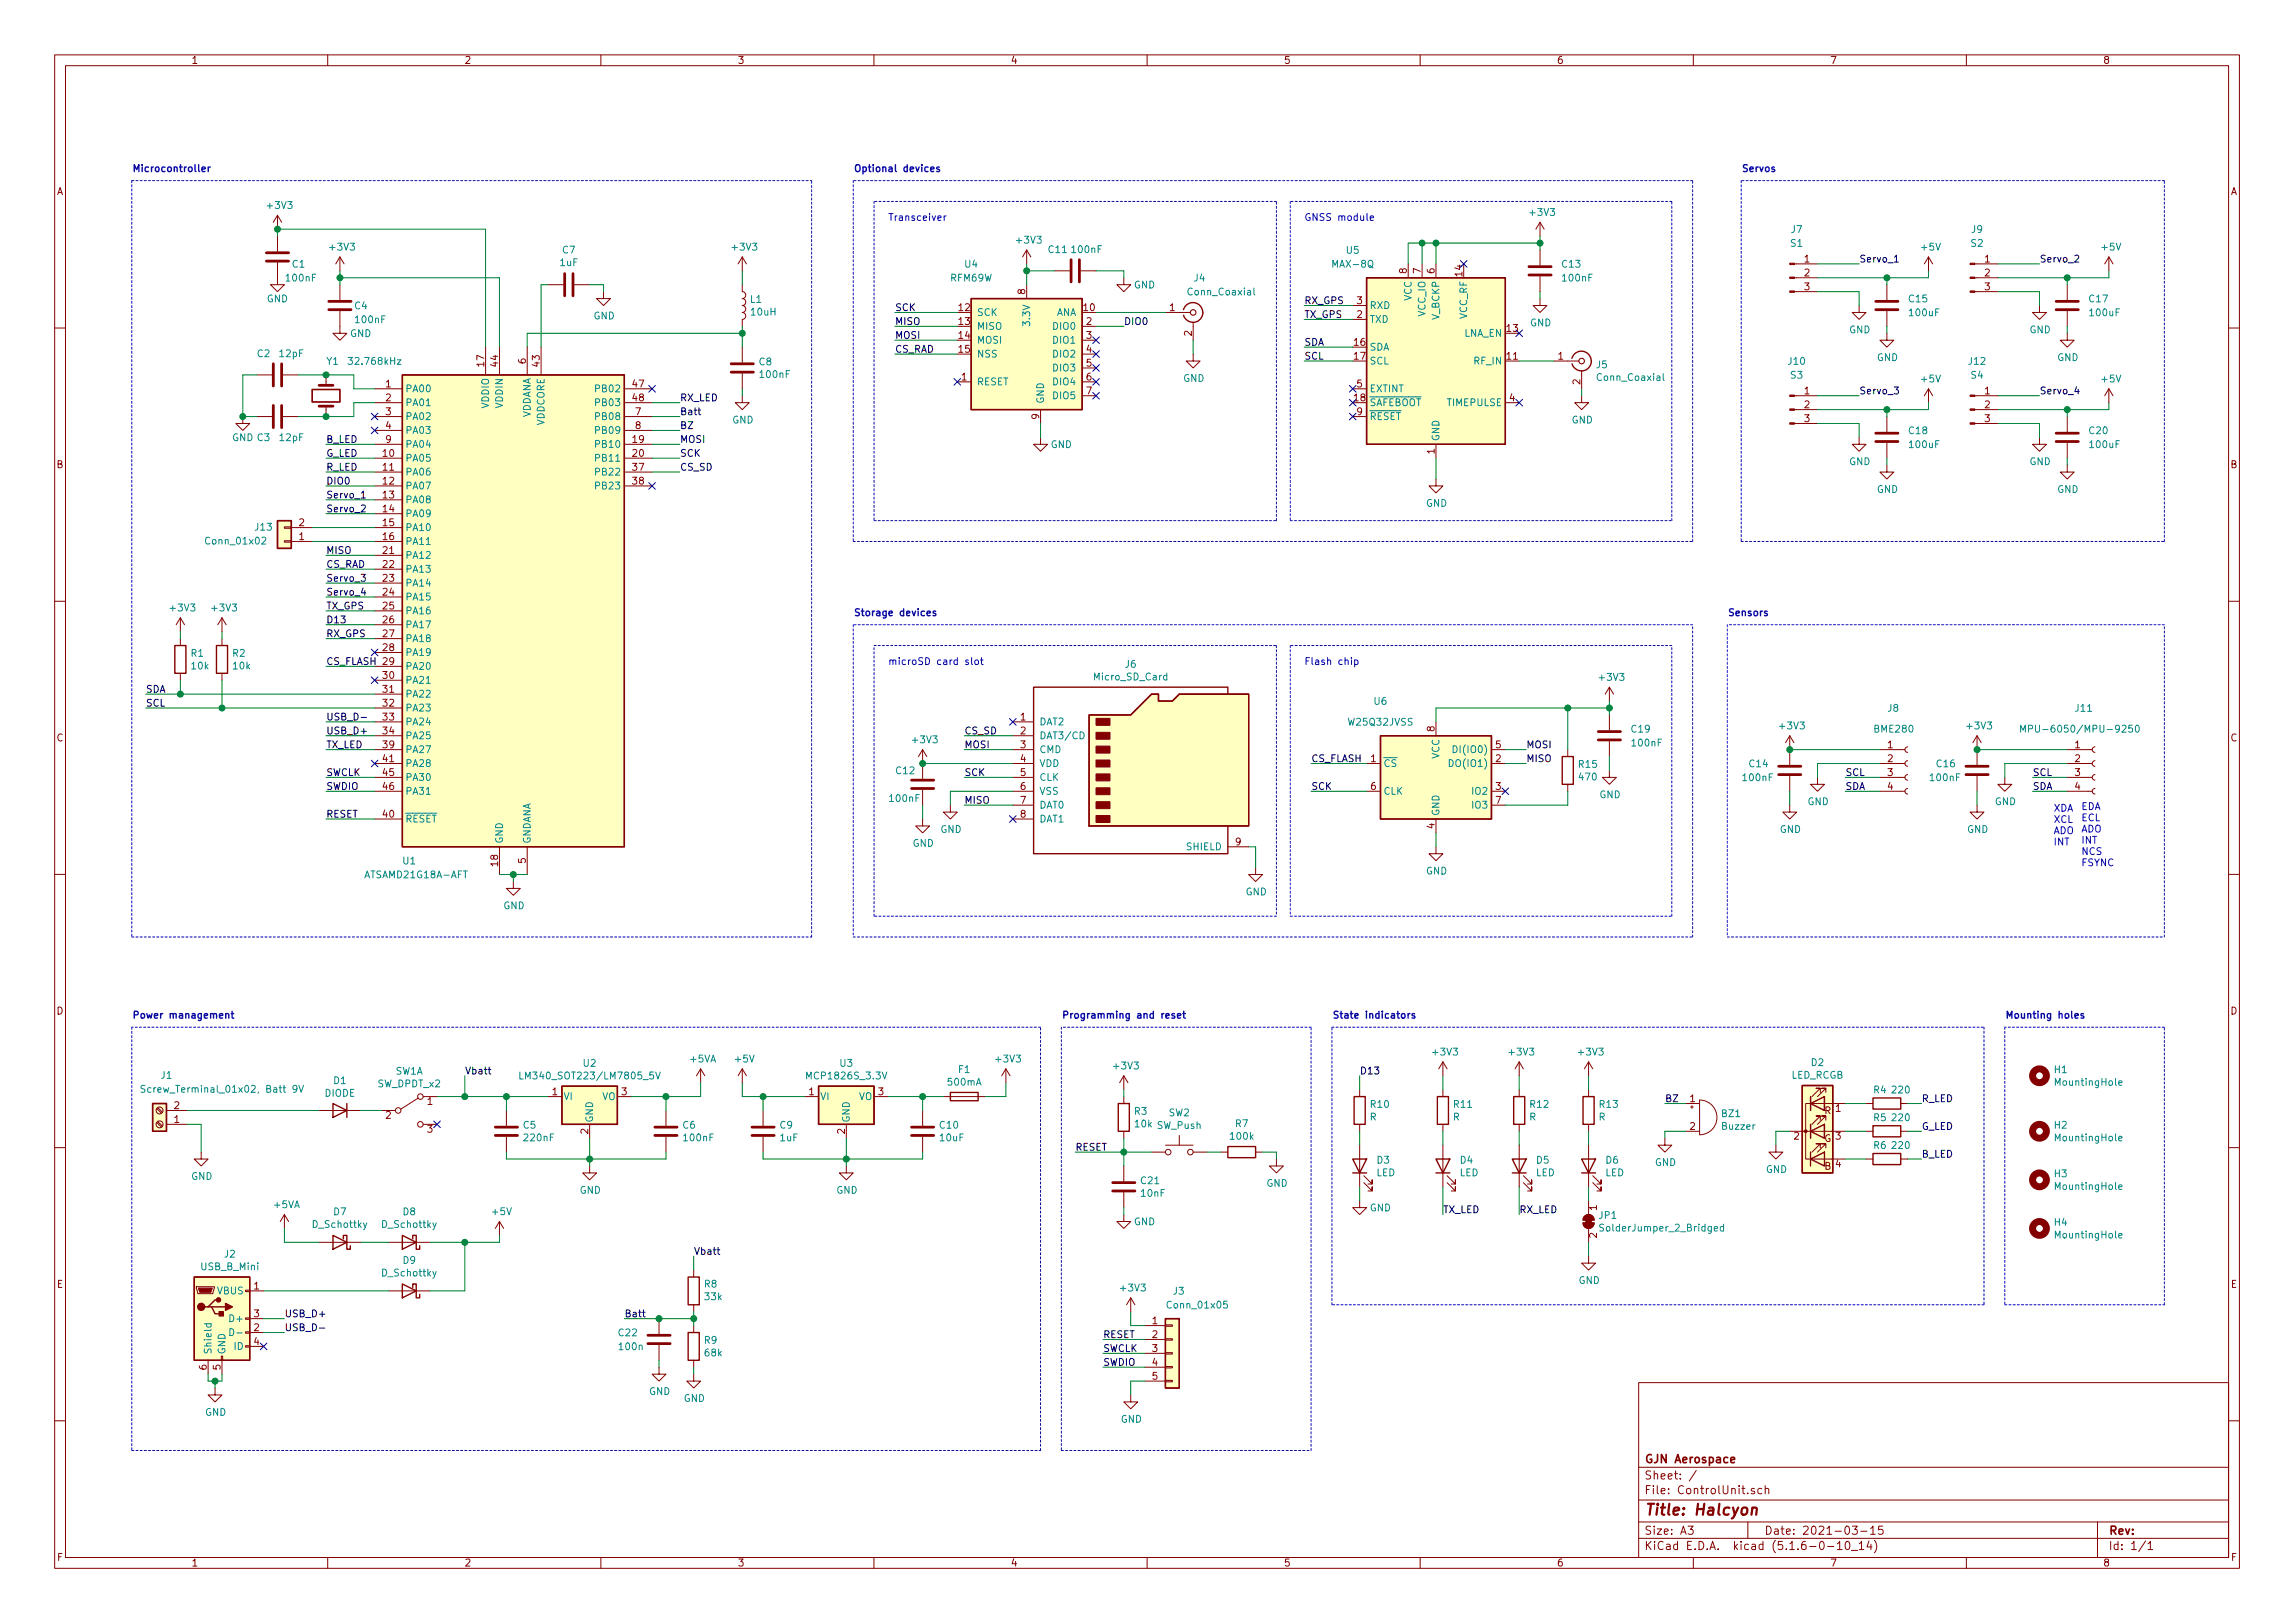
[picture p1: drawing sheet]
<svg xmlns="http://www.w3.org/2000/svg" width="420mm" height="297mm" viewBox="0 0 420 297" stroke-linecap="round" stroke-linejoin="round" font-family="sans-serif">
<defs><g id="words">
<text font-size="2.8" fill="#840000" x="301" y="277.3">Title: Halcyon</text>
<g font-size="2.1" fill="#840000">
<text x="301" y="267.8">GJN Aerospace</text>
<text x="301" y="273.5">File: ControlUnit.sch</text>
<text x="301" y="270.8">Sheet: /</text>
<text x="301" y="280.9">Size: A3</text>
<text x="323" y="280.9">Date: 2021-03-15</text>
<text x="386" y="280.9">Rev:</text>
<text x="301" y="283.7">KiCad E.D.A. kicad (5.1.6-0-10_14)</text>
<text x="386" y="283.7">Id: 1/1</text>
</g>
<g font-size="1.8" fill="#840000">
<text x="35" y="11.7">1</text>
<text x="85" y="11.7">2</text>
<text x="135" y="11.7">3</text>
<text x="185" y="11.7">4</text>
<text x="235" y="11.7">5</text>
<text x="285" y="11.7">6</text>
<text x="335" y="11.7">7</text>
<text x="385" y="11.7">8</text>
<text x="10.4" y="35.7">A</text>
<text x="408.4" y="35.7">A</text>
<text x="187.7" y="53.9" transform="rotate(-90 187.7 53.9)">8</text>
<text x="257.6" y="50" transform="rotate(-90 257.6 50)">8</text>
<text x="260.1" y="50" transform="rotate(-90 260.1 50)">7</text>
<text x="262.6" y="50" transform="rotate(-90 262.6 50)">6</text>
<text x="267.7" y="50.5" transform="rotate(-90 267.7 50.5)">14</text>
<text x="330.4" y="48">1</text>
<text x="330.4" y="50.6">2</text>
<text x="330.4" y="53.1">3</text>
<text x="363.4" y="48">1</text>
<text x="363.4" y="50.6">2</text>
<text x="363.4" y="53.1">3</text>
<text x="175.6" y="56.9">12</text>
<text x="175.6" y="59.5">13</text>
<text x="198.4" y="56.9">10</text>
<text x="198.9" y="59.5">2</text>
<text x="214.1" y="56.9">1</text>
<text x="248.4" y="58.2">2</text>
<text x="248.4" y="55.7">3</text>
<text x="175.6" y="62">14</text>
<text x="175.6" y="64.6">15</text>
<text x="198.9" y="62">3</text>
<text x="198.9" y="64.6">4</text>
<text x="218.2" y="61.5" transform="rotate(-90 218.2 61.5)">2</text>
<text x="248" y="63.3">16</text>
<text x="248" y="65.8">17</text>
<text x="275.9" y="65.8">11</text>
<text x="275.9" y="60.7">13</text>
<text x="285.3" y="65.8">1</text>
<text x="70.6" y="70.9">1</text>
<text x="88.6" y="67" transform="rotate(-90 88.6 67)">17</text>
<text x="91.2" y="67" transform="rotate(-90 91.2 67)">44</text>
<text x="96.3" y="66.6" transform="rotate(-90 96.3 66.6)">6</text>
<text x="98.8" y="67" transform="rotate(-90 98.8 67)">43</text>
<text x="115.9" y="70.9">47</text>
<text x="176" y="69.6">1</text>
<text x="198.9" y="67.1">5</text>
<text x="198.9" y="69.6">6</text>
<text x="248.4" y="70.9">5</text>
<text x="289.3" y="70.4" transform="rotate(-90 289.3 70.4)">2</text>
<text x="70.6" y="73.4">2</text>
<text x="70.6" y="76">3</text>
<text x="115.9" y="73.4">48</text>
<text x="116.4" y="76">7</text>
<text x="190.2" y="76.7" transform="rotate(-90 190.2 76.7)">9</text>
<text x="198.9" y="72.2">7</text>
<text x="248" y="73.4">18</text>
<text x="248.4" y="76">9</text>
<text x="276.4" y="73.4">4</text>
<text x="330.4" y="72.2">1</text>
<text x="330.4" y="74.7">2</text>
<text x="330.4" y="77.3">3</text>
<text x="363.4" y="72.2">1</text>
<text x="363.4" y="74.7">2</text>
<text x="363.4" y="77.3">3</text>
<text x="70.2" y="83.6">10</text>
<text x="70.6" y="78.5">4</text>
<text x="70.6" y="81.1">9</text>
<text x="115.9" y="81.1">19</text>
<text x="115.9" y="83.6">20</text>
<text x="116.4" y="78.5">8</text>
<text x="262.6" y="83.1" transform="rotate(-90 262.6 83.1)">1</text>
<text x="10.4" y="85.7">B</text>
<text x="70.2" y="86.1">11</text>
<text x="70.2" y="88.7">12</text>
<text x="115.9" y="86.1">37</text>
<text x="115.9" y="88.7">38</text>
<text x="408.4" y="85.7">B</text>
<text x="70.2" y="91.2">13</text>
<text x="70.2" y="93.8">14</text>
<text x="54.8" y="98.8">1</text>
<text x="54.8" y="96.3">2</text>
<text x="70.2" y="96.3">15</text>
<text x="70.2" y="98.8">16</text>
<text x="70.2" y="101.4">21</text>
<text x="70.2" y="103.9">22</text>
<text x="70.2" y="106.5">23</text>
<text x="70.2" y="109">24</text>
<text x="70.2" y="111.5">25</text>
<text x="70.2" y="114.1">26</text>
<text x="70.2" y="116.6">27</text>
<text x="70.2" y="119.2">28</text>
<text x="70.2" y="121.7">29</text>
<text x="70.2" y="124.2">30</text>
<text x="70.2" y="126.8">31</text>
<text x="70.2" y="129.3">32</text>
<text x="70.2" y="131.9">33</text>
<text x="186.8" y="131.9">1</text>
<text x="10.4" y="135.7">C</text>
<text x="70.2" y="134.4">34</text>
<text x="70.2" y="136.9">39</text>
<text x="186.8" y="134.4">2</text>
<text x="186.8" y="136.9">3</text>
<text x="262.6" y="133.9" transform="rotate(-90 262.6 133.9)">8</text>
<text x="273.8" y="136.9">5</text>
<text x="345.6" y="136.9">1</text>
<text x="379.9" y="136.9">1</text>
<text x="408.4" y="135.7">C</text>
<text x="70.2" y="139.5">41</text>
<text x="70.2" y="142">45</text>
<text x="186.8" y="139.5">4</text>
<text x="186.8" y="142">5</text>
<text x="251" y="139.5">1</text>
<text x="273.8" y="139.5">2</text>
<text x="345.6" y="139.5">2</text>
<text x="345.6" y="142">3</text>
<text x="379.9" y="139.5">2</text>
<text x="379.9" y="142">3</text>
<text x="70.2" y="149.6">40</text>
<text x="70.2" y="144.6">46</text>
<text x="186.8" y="144.6">6</text>
<text x="186.8" y="147.1">7</text>
<text x="186.8" y="149.6">8</text>
<text x="251" y="144.6">6</text>
<text x="273.8" y="144.6">3</text>
<text x="273.8" y="147.1">7</text>
<text x="345.6" y="144.6">4</text>
<text x="379.9" y="144.6">4</text>
<text x="226.2" y="154.7">9</text>
<text x="262.6" y="151.6" transform="rotate(-90 262.6 151.6)">4</text>
<text x="91.2" y="158.5" transform="rotate(-90 91.2 158.5)">18</text>
<text x="96.3" y="158" transform="rotate(-90 96.3 158)">5</text>
<text x="10.4" y="185.7">D</text>
<text x="408.4" y="185.7">D</text>
<text x="31.9" y="203">2</text>
<text x="78.3" y="202.2">1</text>
<text x="101.1" y="200.4">1</text>
<text x="113.8" y="200.4">3</text>
<text x="148.1" y="200.4">1</text>
<text x="160.8" y="200.4">3</text>
<text x="309.4" y="201.7">1</text>
<text x="334" y="203.9">R</text>
<text x="336.1" y="203.5">1</text>
<text x="31.9" y="205.5">1</text>
<text x="70.6" y="204.8">2</text>
<text x="78.3" y="207.3">3</text>
<text x="107.7" y="207.5" transform="rotate(-90 107.7 207.5)">2</text>
<text x="154.7" y="207.5" transform="rotate(-90 154.7 207.5)">2</text>
<text x="309.4" y="206.8">2</text>
<text x="328.4" y="208.6">2</text>
<text x="334" y="209">G</text>
<text x="336.1" y="208.6">3</text>
<text x="334" y="214.1">B</text>
<text x="336.1" y="213.7">4</text>
<text x="292.4" y="221.5" transform="rotate(-90 292.4 221.5)">1</text>
<text x="292.4" y="226.6" transform="rotate(-90 292.4 226.6)">2</text>
<text x="10.4" y="235.7">E</text>
<text x="46.5" y="236">1</text>
<text x="408.4" y="235.7">E</text>
<text x="46.5" y="243.6">2</text>
<text x="46.5" y="241.1">3</text>
<text x="211" y="242.4">1</text>
<text x="211" y="244.9">2</text>
<text x="37.8" y="250.7" transform="rotate(-90 37.8 250.7)">6</text>
<text x="40.4" y="250.7" transform="rotate(-90 40.4 250.7)">5</text>
<text x="46.5" y="246.2">4</text>
<text x="211" y="247.4">3</text>
<text x="211" y="250">4</text>
<text x="211" y="252.5">5</text>
<text x="10.5" y="285.7">F</text>
<text x="35" y="286.7">1</text>
<text x="85" y="286.7">2</text>
<text x="135" y="286.7">3</text>
<text x="185" y="286.7">4</text>
<text x="235" y="286.7">5</text>
<text x="285" y="286.7">6</text>
<text x="335" y="286.7">7</text>
<text x="385" y="286.7">8</text>
<text x="408.5" y="285.7">F</text>
</g>
<g font-size="1.8" fill="#0000c2">
<text x="24.1" y="31.5">Microcontroller</text>
<text x="156.2" y="31.5">Optional devices</text>
<text x="318.8" y="31.5">Servos</text>
<text x="162.6" y="40.4">Transceiver</text>
<text x="238.8" y="40.4">GNSS module</text>
<text x="156.2" y="112.8">Storage devices</text>
<text x="316.2" y="112.8">Sensors</text>
<text x="162.6" y="121.7">microSD card slot</text>
<text x="238.8" y="121.7">Flash chip</text>
<text x="375.9" y="148.6">XDA</text>
<text x="381" y="148.2">EDA</text>
<text x="375.9" y="150.6">XCL</text>
<text x="375.9" y="152.7">ADO</text>
<text x="375.9" y="154.7">INT</text>
<text x="381" y="150.3">ECL</text>
<text x="381" y="152.4">ADO</text>
<text x="381" y="154.4">INT</text>
<text x="381" y="156.5">NCS</text>
<text x="381" y="158.5">FSYNC</text>
<text x="24.1" y="186.4">Power management</text>
<text x="194.3" y="186.4">Programming and reset</text>
<text x="243.8" y="186.4">State indicators</text>
<text x="367" y="186.4">Mounting holes</text>
</g>
<g font-size="1.8" fill="#008484">
<text x="49.1" y="38.2">+3V3</text>
<text x="280.2" y="39.5">+3V3</text>
<text x="60.5" y="45.9">+3V3</text>
<text x="103" y="46.4">C7</text>
<text x="134.2" y="45.9">+3V3</text>
<text x="186.3" y="44.6">+3V3</text>
<text x="192" y="46.3">C11</text>
<text x="196.4" y="46.3">100nF</text>
<text x="246.5" y="46.4">U5</text>
<text x="327.9" y="45.2">S1</text>
<text x="328" y="42.6">J7</text>
<text x="351.8" y="45.9">+5V</text>
<text x="360.9" y="45.2">S2</text>
<text x="361" y="42.6">J9</text>
<text x="384.9" y="45.9">+5V</text>
<text x="52.5" y="51.5">100nF</text>
<text x="53.5" y="49">C1</text>
<text x="102.6" y="48.7">1uF</text>
<text x="174.1" y="51.5">RFM69W</text>
<text x="176.7" y="49">U4</text>
<text x="207.6" y="52.8">GND</text>
<text x="218.6" y="51.5">J4</text>
<text x="244.2" y="49">MAX-8Q</text>
<text x="286" y="49">C13</text>
<text x="286.2" y="51.5">100nF</text>
<text x="48.8" y="55.3">GND</text>
<text x="65" y="56.6">C4</text>
<text x="65.2" y="59.1">100nF</text>
<text x="108.7" y="58.5">GND</text>
<text x="137.4" y="55.4">L1</text>
<text x="137.6" y="57.7">10uH</text>
<text x="178.8" y="57.8">SCK</text>
<text x="188.6" y="59.3" transform="rotate(-90 188.6 59.3)">3.3V</text>
<text x="193.3" y="57.8">ANA</text>
<text x="217.7" y="54.1">Conn_Coaxial</text>
<text x="250.7" y="59.1">TXD</text>
<text x="250.7" y="56.6">RXD</text>
<text x="258.4" y="55.1" transform="rotate(-90 258.4 55.1)">VCC</text>
<text x="261" y="57.9" transform="rotate(-90 261 57.9)">VCC_IO</text>
<text x="263.5" y="58.5" transform="rotate(-90 263.5 58.5)">V_BCKP</text>
<text x="268.6" y="58.4" transform="rotate(-90 268.6 58.4)">VCC_RF</text>
<text x="280.1" y="59.7">GND</text>
<text x="349.5" y="55.3">C15</text>
<text x="349.7" y="57.9">100uF</text>
<text x="382.5" y="55.3">C17</text>
<text x="382.7" y="57.9">100uF</text>
<text x="47.1" y="65.4">C2</text>
<text x="51.3" y="65.4">12pF</text>
<text x="64.1" y="61.7">GND</text>
<text x="178.8" y="60.4">MISO</text>
<text x="178.8" y="62.9">MOSI</text>
<text x="178.8" y="65.4">NSS</text>
<text x="193" y="60.4">DIO0</text>
<text x="193" y="62.9">DIO1</text>
<text x="193" y="65.4">DIO2</text>
<text x="250.7" y="64.2">SDA</text>
<text x="268" y="61.6">LNA_EN</text>
<text x="338.5" y="61">GND</text>
<text x="371.6" y="61">GND</text>
<text x="59.8" y="66.8">Y1</text>
<text x="64.3" y="66.8">32.768kHz</text>
<text x="74.2" y="71.8">PA00</text>
<text x="109.4" y="71.8">PB02</text>
<text x="139" y="66.9">C8</text>
<text x="139.3" y="69.2">100nF</text>
<text x="178.8" y="70.5">RESET</text>
<text x="193" y="68">DIO3</text>
<text x="193" y="70.5">DIO4</text>
<text x="216.6" y="69.9">GND</text>
<text x="250.7" y="66.7">SCL</text>
<text x="250.7" y="71.8">EXTINT</text>
<text x="270" y="66.7">RF_IN</text>
<text x="292.3" y="67.4">J5</text>
<text x="292.6" y="69.7">Conn_Coaxial</text>
<text x="327.5" y="66.8">J10</text>
<text x="327.9" y="69.3">S3</text>
<text x="343.6" y="66.1">GND</text>
<text x="351.8" y="70">+5V</text>
<text x="360.5" y="66.8">J12</text>
<text x="360.9" y="69.3">S4</text>
<text x="376.6" y="66.1">GND</text>
<text x="384.9" y="70">+5V</text>
<text x="74.2" y="74.3">PA01</text>
<text x="74.2" y="76.9">PA02</text>
<text x="89.5" y="74.7" transform="rotate(-90 89.5 74.7)">VDDIO</text>
<text x="92.1" y="74.6" transform="rotate(-90 92.1 74.6)">VDDIN</text>
<text x="97.2" y="76.7" transform="rotate(-90 97.2 76.7)">VDDANA</text>
<text x="99.7" y="78" transform="rotate(-90 99.7 78)">VDDCORE</text>
<text x="109.4" y="74.3">PB03</text>
<text x="109.4" y="76.9">PB08</text>
<text x="134.1" y="77.5">GND</text>
<text x="191.1" y="74" transform="rotate(-90 191.1 74)">GND</text>
<text x="193" y="73.1">DIO5</text>
<text x="250.7" y="74.3">SAFEBOOT</text>
<text x="250.7" y="76.9">RESET</text>
<text x="264.9" y="74.3">TIMEPULSE</text>
<text x="287.7" y="77.5">GND</text>
<text x="42.5" y="80.7">GND C3</text>
<text x="51.3" y="80.7">12pF</text>
<text x="74.2" y="79.4">PA03</text>
<text x="74.2" y="82">PA04</text>
<text x="109.4" y="82">PB10</text>
<text x="109.4" y="79.4">PB09</text>
<text x="192.4" y="82">GND</text>
<text x="263.5" y="80.8" transform="rotate(-90 263.5 80.8)">GND</text>
<text x="349.5" y="79.5">C18</text>
<text x="349.7" y="82">100uF</text>
<text x="382.5" y="79.5">C20</text>
<text x="382.7" y="82">100uF</text>
<text x="74.2" y="84.5">PA05</text>
<text x="74.2" y="87">PA06</text>
<text x="74.2" y="89.6">PA07</text>
<text x="109.4" y="84.5">PB11</text>
<text x="109.4" y="87">PB22</text>
<text x="109.4" y="89.6">PB23</text>
<text x="338.5" y="85.1">GND</text>
<text x="371.6" y="85.1">GND</text>
<text x="74.2" y="92.1">PA08</text>
<text x="74.2" y="94.7">PA09</text>
<text x="261.1" y="92.7">GND</text>
<text x="343.6" y="90.2">GND</text>
<text x="376.6" y="90.2">GND</text>
<text x="37.9" y="99.7">Conn_01x02</text>
<text x="46.8" y="97.1">J13</text>
<text x="74.2" y="97.2">PA10</text>
<text x="74.2" y="99.7">PA11</text>
<text x="74.2" y="102.3">PA12</text>
<text x="74.2" y="104.8">PA13</text>
<text x="74.2" y="107.4">PA14</text>
<text x="31.3" y="111.9">+3V3</text>
<text x="38.9" y="111.9">+3V3</text>
<text x="74.2" y="109.9">PA15</text>
<text x="74.2" y="112.4">PA16</text>
<text x="74.2" y="115">PA17</text>
<text x="74.2" y="117.5">PA18</text>
<text x="35" y="120.2">R1</text>
<text x="35.1" y="122.5">10k</text>
<text x="42.6" y="120.2">R2</text>
<text x="42.7" y="122.5">10k</text>
<text x="74.2" y="120.1">PA19</text>
<text x="74.2" y="122.6">PA20</text>
<text x="74.2" y="125.1">PA21</text>
<text x="200.4" y="124.5">Micro_SD_Card</text>
<text x="206" y="122.2">J6</text>
<text x="292.9" y="124.6">+3V3</text>
<text x="74.2" y="127.7">PA22</text>
<text x="74.2" y="130.2">PA23</text>
<text x="251.6" y="129">U6</text>
<text x="345.6" y="130.3">J8</text>
<text x="380" y="130.3">J11</text>
<text x="74.2" y="132.8">PA24</text>
<text x="74.2" y="135.3">PA25</text>
<text x="74.2" y="137.8">PA27</text>
<text x="167.2" y="136">+3V3</text>
<text x="190.2" y="132.8">DAT2</text>
<text x="190.2" y="135.3">DAT3/CD</text>
<text x="190.2" y="137.8">CMD</text>
<text x="247" y="132.8">W25Q32JVSS</text>
<text x="266.8" y="137.8">DI(IO0)</text>
<text x="298.7" y="134.1">C19</text>
<text x="298.9" y="136.6">100nF</text>
<text x="326" y="133.5">+3V3</text>
<text x="343.3" y="134.1">BME280</text>
<text x="360.2" y="133.5">+3V3</text>
<text x="372.1" y="134.1">MPU-6050/MPU-9250</text>
<text x="74.2" y="140.4">PA28</text>
<text x="74.2" y="142.9">PA30</text>
<text x="164.1" y="141.7">C12</text>
<text x="190.2" y="140.4">VDD</text>
<text x="190.2" y="142.9">CLK</text>
<text x="253.2" y="140.4">CS</text>
<text x="263.5" y="138.9" transform="rotate(-90 263.5 138.9)">VCC</text>
<text x="265.9" y="140.4">DO(IO1)</text>
<text x="289.1" y="140.5">R15</text>
<text x="289.2" y="142.8">470</text>
<text x="319.2" y="143">100nF</text>
<text x="320.3" y="140.4">C14</text>
<text x="353.5" y="143">100nF</text>
<text x="354.6" y="140.4">C16</text>
<text x="74.2" y="145.5">PA31</text>
<text x="163" y="146.8">100nF</text>
<text x="190.2" y="145.5">VSS</text>
<text x="190.2" y="148">DAT0</text>
<text x="253.2" y="145.5">CLK</text>
<text x="263.5" y="149.4" transform="rotate(-90 263.5 149.4)">GND</text>
<text x="269.7" y="145.5">IO2</text>
<text x="269.7" y="148">IO3</text>
<text x="292.8" y="146.1">GND</text>
<text x="330.9" y="147.4">GND</text>
<text x="365.2" y="147.4">GND</text>
<text x="74.2" y="150.5">RESET</text>
<text x="92.1" y="154.5" transform="rotate(-90 92.1 154.5)">GND</text>
<text x="97.2" y="154.5" transform="rotate(-90 97.2 154.5)">GNDANA</text>
<text x="167.1" y="155">GND</text>
<text x="172.2" y="152.4">GND</text>
<text x="190.2" y="150.5">DAT1</text>
<text x="217.3" y="155.6">SHIELD</text>
<text x="325.8" y="152.4">GND</text>
<text x="360.1" y="152.4">GND</text>
<text x="67.1" y="160.7">ATSAMD21G18A-AFT</text>
<text x="73.8" y="158.2">U1</text>
<text x="261.1" y="160.1">GND</text>
<text x="92.2" y="166.4">GND</text>
<text x="228" y="163.9">GND</text>
<text x="29.5" y="197.4">J1</text>
<text x="72.4" y="196.7">SW1A</text>
<text x="96.4" y="197.5">LM340_SOT223/LM7805_5V</text>
<text x="106.8" y="195.2">U2</text>
<text x="126.4" y="194.4">+5VA</text>
<text x="134.7" y="194.4">+5V</text>
<text x="148.1" y="197.5">MCP1826S_3.3V</text>
<text x="153.8" y="195.2">U3</text>
<text x="175.5" y="196.4">F1</text>
<text x="182.4" y="194.4">+3V3</text>
<text x="204" y="195.7">+3V3</text>
<text x="262.5" y="193.2">+3V3</text>
<text x="276.4" y="193.2">+3V3</text>
<text x="289.1" y="193.2">+3V3</text>
<text x="327.9" y="197.4">LED_RCGB</text>
<text x="331.6" y="195.1">D2</text>
<text x="376.1" y="196.4">H1</text>
<text x="27.4" y="200">Screw_Terminal_01x02, Batt 9V</text>
<text x="59.4" y="200.7">DIODE</text>
<text x="61.1" y="198.4">D1</text>
<text x="69.1" y="199">SW_DPDT_x2</text>
<text x="103.1" y="201.3">VI</text>
<text x="110.2" y="201.3">VO</text>
<text x="150.1" y="201.3">VI</text>
<text x="157.2" y="201.3">VO</text>
<text x="173.6" y="198.7">500mA</text>
<text x="251" y="202.8">R10</text>
<text x="266.2" y="202.8">R11</text>
<text x="280.2" y="202.8">R12</text>
<text x="292.9" y="202.8">R13</text>
<text x="343.1" y="200.1">R4</text>
<text x="346.5" y="200.1">220</text>
<text x="376.5" y="198.7">MountingHole</text>
<text x="95.8" y="206.6">C5</text>
<text x="96.1" y="208.9">220nF</text>
<text x="108.6" y="205.5" transform="rotate(-90 108.6 205.5)">GND</text>
<text x="125" y="206.6">C6</text>
<text x="125.3" y="208.9">100nF</text>
<text x="142.8" y="206.6">C9</text>
<text x="142.8" y="208.9">1uF</text>
<text x="155.6" y="205.5" transform="rotate(-90 155.6 205.5)">GND</text>
<text x="172.1" y="206.6">C10</text>
<text x="172.2" y="208.9">10uF</text>
<text x="207.7" y="204">R3</text>
<text x="207.8" y="206.3">10k SW_Push</text>
<text x="214" y="204.3">SW2</text>
<text x="225.4" y="208.6">100k</text>
<text x="226.2" y="206.3">R7</text>
<text x="250.8" y="205.1">R</text>
<text x="266" y="205.1">R</text>
<text x="280" y="205.1">R</text>
<text x="292.7" y="205.1">R</text>
<text x="315.2" y="204.5">BZ1</text>
<text x="315.4" y="206.8">Buzzer</text>
<text x="343.1" y="205.2">R5</text>
<text x="346.5" y="205.2">220</text>
<text x="376.1" y="206.6">H2</text>
<text x="376.5" y="208.9">MountingHole</text>
<text x="35" y="215.9">GND</text>
<text x="252" y="215.3">LED</text>
<text x="252.1" y="213">D3</text>
<text x="267.2" y="215.3">LED</text>
<text x="267.4" y="213">D4</text>
<text x="281.2" y="215.3">LED</text>
<text x="281.3" y="213">D5</text>
<text x="293.9" y="215.3">LED</text>
<text x="294" y="213">D6</text>
<text x="303" y="213.4">GND</text>
<text x="323.3" y="214.7">GND</text>
<text x="343.1" y="210.3">R6</text>
<text x="346.5" y="210.3">220</text>
<text x="376.1" y="215.5">H3</text>
<text x="50.2" y="221.1">+5VA</text>
<text x="106.1" y="218.5">GND</text>
<text x="153.1" y="218.5">GND</text>
<text x="208.9" y="216.7">C21</text>
<text x="209" y="219">10nF</text>
<text x="231.9" y="217.2">GND</text>
<text x="250.8" y="221.7">GND</text>
<text x="376.5" y="217.8">MountingHole</text>
<text x="57.4" y="224.7">D_Schottky</text>
<text x="61.1" y="222.4">D7</text>
<text x="70.1" y="224.7">D_Schottky</text>
<text x="73.8" y="222.4">D8</text>
<text x="90.2" y="222.4">+5V</text>
<text x="207.6" y="224.2">GND</text>
<text x="292.8" y="223.1">JP1</text>
<text x="293.5" y="225.4">SolderJumper_2_Bridged</text>
<text x="376.1" y="224.3">H4</text>
<text x="376.5" y="226.7">MountingHole</text>
<text x="36.8" y="232.5">USB_B_Mini</text>
<text x="41.1" y="230.2">J2</text>
<text x="70.1" y="233.6">D_Schottky</text>
<text x="73.8" y="231.3">D9</text>
<text x="39.8" y="236.9">VBUS</text>
<text x="129" y="235.6">R8</text>
<text x="129.1" y="238">33k</text>
<text x="205.3" y="236.4">+3V3</text>
<text x="214" y="239.5">Conn_01x05</text>
<text x="214.8" y="236.9">J3</text>
<text x="289" y="235">GND</text>
<text x="42.4" y="242">D+</text>
<text x="113.3" y="244.6">C22</text>
<text x="129" y="245.9">R9</text>
<text x="38.7" y="247.9" transform="rotate(-90 38.7 247.9)">Shield</text>
<text x="41.3" y="247.9" transform="rotate(-90 41.3 247.9)">GND</text>
<text x="42.9" y="247.1">ID</text>
<text x="113.5" y="247.1">100n</text>
<text x="129.1" y="248.2">68k</text>
<text x="118.8" y="255.3">GND</text>
<text x="125.2" y="256.6">GND</text>
<text x="37.5" y="259.1">GND</text>
<text x="205.2" y="260.4">GND</text>
</g>
<g font-size="1.8">
<text x="340.4" y="48">Servo_1</text>
<text x="373.4" y="48">Servo_2</text>
<text x="163.8" y="59.5">MISO</text>
<text x="163.8" y="56.9">SCK</text>
<text x="205.7" y="59.5">DIO0</text>
<text x="238.8" y="55.7">RX_GPS</text>
<text x="238.8" y="58.2">TX_GPS</text>
<text x="163.8" y="64.6">CS_RAD</text>
<text x="163.8" y="62">MOSI</text>
<text x="238.8" y="65.8">SCL</text>
<text x="238.8" y="63.3">SDA</text>
<text x="124.5" y="73.4">RX_LED</text>
<text x="124.5" y="76">Batt</text>
<text x="340.4" y="72.2">Servo_3</text>
<text x="373.4" y="72.2">Servo_4</text>
<text x="59.7" y="81.1">B_LED</text>
<text x="59.7" y="83.6">G_LED</text>
<text x="124.5" y="78.5">BZ</text>
<text x="124.5" y="83.6">SCK</text>
<text x="124.5" y="81.1">MOSI</text>
<text x="59.7" y="86.1">R_LED</text>
<text x="59.7" y="88.7">DIO0</text>
<text x="124.5" y="86.1">CS_SD</text>
<text x="59.7" y="93.8">Servo_2</text>
<text x="59.7" y="91.2">Servo_1</text>
<text x="59.7" y="101.4">MISO</text>
<text x="59.7" y="106.5">Servo_3</text>
<text x="59.7" y="103.9">CS_RAD</text>
<text x="59.7" y="109">Servo_4</text>
<text x="59.7" y="111.5">TX_GPS</text>
<text x="59.7" y="114.1">D13</text>
<text x="59.7" y="116.6">RX_GPS</text>
<text x="59.7" y="121.7">CS_FLASH</text>
<text x="26.7" y="126.8">SDA</text>
<text x="26.7" y="129.3">SCL</text>
<text x="59.7" y="131.9">USB_D-</text>
<text x="59.7" y="134.4">USB_D+</text>
<text x="59.7" y="136.9">TX_LED</text>
<text x="176.5" y="134.4">CS_SD</text>
<text x="176.5" y="136.9">MOSI</text>
<text x="279.4" y="136.9">MOSI</text>
<text x="59.7" y="142">SWCLK</text>
<text x="176.5" y="142">SCK</text>
<text x="240" y="139.5">CS_FLASH</text>
<text x="279.4" y="139.5">MISO</text>
<text x="337.8" y="142">SCL</text>
<text x="372.1" y="142">SCL</text>
<text x="59.7" y="149.6">RESET</text>
<text x="59.7" y="144.6">SWDIO</text>
<text x="176.5" y="147.1">MISO</text>
<text x="240" y="144.6">SCK</text>
<text x="337.8" y="144.6">SDA</text>
<text x="372.1" y="144.6">SDA</text>
<text x="85.1" y="196.6">Vbatt</text>
<text x="248.9" y="196.6">D13</text>
<text x="304.8" y="201.7">BZ</text>
<text x="351.8" y="201.7">R_LED</text>
<text x="351.8" y="206.8">G_LED</text>
<text x="196.8" y="210.6">RESET</text>
<text x="351.8" y="211.9">B_LED</text>
<text x="264.2" y="222">TX_LED</text>
<text x="278.1" y="222">RX_LED</text>
<text x="127" y="229.7">Vbatt</text>
<text x="52.1" y="243.6">USB_D-</text>
<text x="52.1" y="241.1">USB_D+</text>
<text x="114.3" y="241.1">Batt</text>
<text x="201.9" y="244.9">RESET</text>
<text x="201.9" y="250">SWDIO</text>
<text x="201.9" y="247.4">SWCLK</text>
</g>
</g></defs>
<g fill="none" stroke="#840000" stroke-width=".18">
<path d="M10 10h400v277h-400zM12 12h396v273.1h-396zM60 10v2M110 10v2M160 10v2M210 10v2M260 10v2M310 10v2M360 10v2M50.8 39.4v2.5M50.8 39.4l-.8 1.3M50.8 39.4l.8 1.3"/>
<path d="M50.8 48v4.1h1.3l-1.3 1.3-1.3-1.3h1.3M50.8 43.2v2.8M62.2 56.9v4.1h1.3l-1.3 1.3-1.2-1.3h1.2M62.2 47v2.6M62.2 52.1v2.8M62.2 47l-.7 1.3M62.2 47l.8 1.3M100.3 52.1h2.8M105.2 52.1h2.7M110.5 53.4v1.2h1.3l-1.3 1.3-1.3-1.3h1.3M135.9 52.1v1.3a.63 .63 0 0 1 .6 .6 .63 .63 0 0 1-.6 .6 .63 .63 0 0 1 .6 .7 .63 .63 0 0 1-.6 .6 .63 .63 0 0 1 .6 .7 .63 .63 0 0 1-.6 .6 .63 .63 0 0 1 .6 .6 .63 .63 0 0 1-.6 .7v1.2M135.9 47v2.6"/>
<path d="M135.9 47l-.8 1.3M135.9 47l.8 1.3M188 45.8l-.8 1.2M188 45.8v2.5M188 52.1v2.5M188 45.8l.7 1.2M193 49.6h2.8M197.9 49.6h2.8M198.1 59.7h2.6M205.7 50.8v1.3h1.3l-1.3 1.3-1.2-1.3h1.2M213.4 57.2h4.5M218.4 59v3.3"/>
<path d="M247.6 58.5h2.6M247.6 55.9h2.6M257.8 48.3v2.5M260.3 48.3v2.5M262.9 48.3v2.5M281.9 54.6v1.3h1.3l-1.3 1.3-1.2-1.3h1.2M281.9 40.7l-.7 1.2M281.9 40.7v2.5M281.9 45.8v2.8M281.9 50.6v2.8M281.9 40.7l.8 1.2M328.5 53.4h4.2"/>
<path d="M328.5 50.8h4.2M328.5 48.3h4.2M340.4 55.9v1.3h1.2l-1.2 1.3-1.3-1.3h1.3M345.4 52.1v2.8M345.4 56.9v2.8M353.1 47v2.6M353.1 47l-.8 1.3M353.1 47l.7 1.3M361.5 53.4h4.3M361.5 50.8h4.3M361.5 48.3h4.3M373.4 55.9v1.3h1.2l-1.2 1.3-1.3-1.3h1.3"/>
<path d="M378.5 52.1v2.8M378.5 56.9v2.8M386.1 47v2.6M386.1 47l-.8 1.3M386.1 47l.7 1.3M10 60h2M44.4 76.2v1.3h1.3l-1.3 1.3-1.2-1.3h1.2M47 76.2h2.8M47 68.6h2.8M51.8 76.2h2.8M51.8 68.6h2.8M59.7 68.6v1.9"/>
<path d="M59.7 74.3v1.9M68.6 71.2h5.1M68.6 73.7h5.1M68.6 76.2h5.1M68.6 78.8h5.1M88.9 63.5v5.1M91.4 63.5v5.1M96.5 63.5v5.1M99.1 63.5v5.1M114.3 71.2h5.1M114.3 73.7h5.1M114.3 76.2h5.1"/>
<path d="M114.3 78.8h5.1M135.9 72.4v1.3h1.3l-1.3 1.3-1.3-1.3h1.3M135.9 63.5v2.8M135.9 68.4v2.8M175.3 69.9h2.5M190.5 75v2.5M198.1 72.4h2.6M198.1 69.9h2.6M198.1 62.3h2.6M198.1 64.8h2.6M198.1 67.3h2.6M218.4 64.8v1.3h1.3l-1.3 1.2-1.2-1.2h1.2"/>
<path d="M247.6 71.2h2.6M247.6 76.2h2.6M275.6 73.7h2.5M284.5 66.1h4.6M289.6 72.4v1.3h1.2l-1.2 1.3-1.3-1.3h1.3M289.6 67.9v3.3M328.5 77.5h4.2M328.5 75h4.2M328.5 72.4h4.2M345.4 61v1.3h1.3l-1.3 1.2-1.2-1.2h1.2M345.4 76.2v2.8M353.1 71.2l-.8 1.2"/>
<path d="M353.1 71.2v2.5M353.1 71.2l.7 1.2M361.5 77.5h4.3M361.5 75h4.3M361.5 72.4h4.3M378.5 61v1.3h1.2l-1.2 1.2-1.3-1.2h1.3M378.5 76.2v2.8M386.1 71.2l-.8 1.2M386.1 71.2v2.5M386.1 71.2l.7 1.2M408 60h2M52.1 96.4h1.2v.3h-1.2z"/>
<path d="M52.1 99h1.2v.2h-1.2zM53.3 99.1h3.8M53.3 96.6h3.8M68.6 99.1h5.1M68.6 96.6h5.1M68.6 83.9h5.1M68.6 86.4h5.1M68.6 88.9h5.1M68.6 91.5h5.1M68.6 94h5.1M68.6 81.3h5.1M114.3 83.9h5.1"/>
<path d="M114.3 86.4h5.1M114.3 88.9h5.1M114.3 81.3h5.1M190.5 80v1.3h1.3l-1.3 1.3-1.3-1.3h1.3M262.9 87.7v1.2h1.3l-1.3 1.3-1.3-1.3h1.3M262.9 81.3v2.6M340.4 80v1.3h1.2l-1.2 1.3-1.3-1.3h1.3M345.4 85.1v1.3h1.3l-1.3 1.3-1.2-1.3h1.2M345.4 81.1v2.8M373.4 80v1.3h1.2l-1.2 1.3-1.3-1.3h1.3M378.5 85.1v1.3h1.2l-1.2 1.3-1.3-1.3h1.3M378.5 81.1v2.8"/>
<path d="M10 110h2M33 113.1l-.7 1.2M33 113.1v2.5M33 116.9v1.2M33 113.1l.8 1.2M40.6 113.1v2.5M40.6 116.9v1.2M40.6 113.1l-.7 1.2M40.6 113.1l.8 1.2M68.6 101.6h5.1M68.6 104.2h5.1M68.6 106.7h5.1"/>
<path d="M68.6 109.3h5.1M68.6 111.8h5.1M68.6 114.3h5.1M68.6 116.9h5.1M68.6 119.4h5.1M408 110h2M33 123.2v1.3M40.6 123.2v1.3M68.6 139.7h5.1M68.6 137.2h5.1M68.6 132.1h5.1M68.6 134.7h5.1"/>
<path d="M68.6 122h5.1M68.6 124.5h5.1M68.6 127h5.1M68.6 129.6h5.1M168.9 137.2l-.8 1.3M168.9 137.2v5.3M168.9 137.2l.8 1.3M185.4 139.7h3.8M185.4 137.2h3.8M185.4 132.1h3.8M185.4 134.7h3.8M250.2 139.7h2.5"/>
<path d="M262.9 132.1v2.6M273 139.7h2.6M273 137.2h2.6M287 137.2v1.3M294.6 125.8l-.7 1.2M294.6 125.8v2.5M294.6 130.8v2.8M294.6 135.7v2.8M294.6 125.8l.8 1.2M327.7 134.7l-.8 1.2M327.7 134.7v5.3M327.7 134.7l.7 1.2"/>
<path d="M344.2 139.7h4.5M344.2 137.2h4.5M349.2 139.2l-.3 .1-.2 .4 .1 .3 .4 .2M349.2 136.7l-.3 .1-.2 .3 .1 .4 .4 .2M361.9 134.7l-.7 1.2M361.9 134.7v5.3M361.9 134.7l.8 1.2M378.5 139.7h4.5M378.5 137.2h4.5M383.5 139.2l-.3 .1-.2 .4 .1 .3 .4 .2M383.5 136.7l-.3 .1-.2 .3 .1 .4 .4 .2M68.6 144.8h5.1"/>
<path d="M68.6 142.3h5.1M68.6 149.9h5.1M91.4 155v5.1M96.5 155v5.1M168.9 149.9v1.3h1.3l-1.3 1.2-1.3-1.2h1.3M168.9 144.6v2.8M174 147.4v1.2h1.3l-1.3 1.3-1.3-1.3h1.3M185.4 144.8h3.8M185.4 142.3h3.8M185.4 147.4h3.8M185.4 149.9h3.8M224.8 155h3.8"/>
<path d="M229.9 158.8v1.3h1.2l-1.2 1.2-1.3-1.2h1.3M250.2 144.8h2.5M262.9 155v1.2h1.3l-1.3 1.3-1.3-1.3h1.3M262.9 149.9v2.5M273 144.8h2.6M273 147.4h2.6M287 143.5v1.3M294.6 141v1.3h1.3l-1.3 1.2-1.2-1.2h1.2M327.7 147.4v1.2h1.2l-1.2 1.3-1.3-1.3h1.3M327.7 142v2.8M332.7 142.3v1.2h1.3l-1.3 1.3-1.2-1.3h1.2M344.2 144.8h4.5"/>
<path d="M344.2 142.3h4.5M349.2 144.3l-.3 .1-.2 .3 .1 .4 .4 .2M349.2 141.8l-.3 .1-.2 .3 .1 .4 .4 .2M361.9 147.4v1.2h1.3l-1.3 1.3-1.2-1.3h1.2M361.9 142v2.8M367 142.3v1.2h1.3l-1.3 1.3-1.2-1.3h1.2M378.5 144.8h4.5M378.5 142.3h4.5M383.5 144.3l-.3 .1-.2 .3 .1 .4 .4 .2M383.5 141.8l-.3 .1-.2 .3 .1 .4 .4 .2M10 160h2M94 161.3v1.3h1.2l-1.2 1.3-1.3-1.3h1.3"/>
<path d="M408 160h2M128.3 195.6l-.8 1.3M128.3 195.6v2.6M128.3 195.6l.7 1.3M135.9 195.6l-.8 1.3M135.9 195.6v2.6M135.9 195.6l.8 1.3M184.1 195.6l-.7 1.3M184.1 195.6v2.6M184.1 195.6l.8 1.3M205.7 196.9v2.5M205.7 196.9l-.7 1.3"/>
<path d="M205.7 196.9l.8 1.3M248.9 199.4v1.3M264.2 194.3l-.8 1.3M264.2 194.3v2.6M264.2 199.4v1.3M264.2 194.3l.7 1.3M278.1 194.3l-.7 1.3M278.1 194.3v2.6M278.1 199.4v1.3M278.1 194.3l.8 1.3M290.8 194.3v2.6M290.8 199.4v1.3"/>
<path d="M290.8 194.3l-.7 1.3M290.8 194.3l.8 1.3M333.2 199.9v-.7h-.7h.7l-1.5 1.5M334.3 199.9v-.7h-.8h.8l-1.6 1.5M10 210h2M28.7 202.9l.9 .8M28.7 205.4l.9 .9M28.9 202.7l.8 .9M28.9 205.3l.8 .8M30.5 203.2h3.8M30.5 205.8h3.8M36.8 210.9v1.2h1.3l-1.3 1.3-1.2-1.3h1.2"/>
<path d="M58.4 203.2h7.6M69.8 203.2h2.6M76.6 201l-3.2 2M77.5 200.7h2.5M77.5 205.8h2.5M92.7 203.2v2.8M92.7 208.1v2.8M100.3 200.7h2.6M107.9 213.4v1.3h1.3l-1.3 1.2-1.2-1.2h1.2M107.9 205.8v2.5M113 200.7h2.6M121.9 203.2v2.8"/>
<path d="M121.9 208.1v2.8M139.7 203.2v2.8M139.7 208.1v2.8M147.3 200.7h2.6M154.9 213.4v1.3h1.3l-1.3 1.2-1.2-1.2h1.2M154.9 205.8v2.5M160 200.7h2.6M168.9 203.2v2.8M168.9 208.1v2.8M172.7 200.7h7.6M205.7 200.7v1.3M205.7 207v1.3"/>
<path d="M205.7 213.4v2.8M205.7 218.2v2.8M210.8 210.9h2.6M213.4 209.6h5M215.9 207.8v1.8M218.4 210.9h2.6M223.5 210.9h1.3M229.9 210.9h1.2M233.7 212.1v1.3h1.2l-1.2 1.3-1.3-1.3h1.3M248.9 219.7v1.3h1.3l-1.3 1.3-1.3-1.3h1.3M248.9 205.8v1.2M248.9 209.6v7.6"/>
<path d="M249.7 216.4l1.5 1.6v-.8v.8h-.8M249.7 215.2l1.5 1.5v-.8v.8h-.8M264.2 205.8v1.2M264.2 209.6v7.6M264.9 216.4l1.5 1.6v-.8v.8h-.7M264.9 215.2l1.5 1.5v-.8v.8h-.7M278.1 205.8v1.2M278.1 209.6v7.6M278.9 216.4l1.5 1.6v-.8v.8h-.7M278.9 215.2l1.5 1.5v-.8v.8h-.7M290.8 205.8v1.2M290.8 209.6v7.6"/>
<path d="M290.8 219.7v2.6M291.6 216.4l1.5 1.6v-.8v.8h-.7M291.6 215.2l1.5 1.5v-.8v.8h-.7M304.8 208.3v1.3h1.3l-1.3 1.3-1.3-1.3h1.3M308.6 207h2.5M308.6 202h2.5M309.5 202.6h.5M309.8 202.3v.6M311.1 201.3a3.2 3.2 0 0 1 3.2 3.2 3.2 3.2 0 0 1-3.2 3.2zM325.1 209.6v1.3h1.3l-1.3 1.2-1.3-1.2h1.3M327.7 207h10.1M331.5 205.8v2.5"/>
<path d="M331.5 200.7v2.5M331.5 212.1h6.3M333.2 210.1v-.8h-.7h.7l-1.5 1.6M333.2 205v-.7h-.7h.7l-1.5 1.5M334 205.8v2.5zM334 205.8h.1M334 200.7v2.5zM334 200.7h.1M334.3 210.1v-.8h-.8h.8l-1.6 1.6M334.3 205v-.7h-.8h.8l-1.6 1.5M337.8 202h-7.2v10.1h1.1M341.6 212.1h1.3"/>
<path d="M341.6 207h1.3M341.6 202h1.3M348 212.1h1.2M348 207h1.2M348 202h1.2M408 210h2M35.9 235.5h3.3v.2l-.2 1.1h-2.8zM45 236.1h.7v.3h-.7zM45.7 236.3h2.6M52.1 222.3l-.8 1.3M52.1 222.3v2.5M52.1 222.3l.7 1.3"/>
<path d="M58.4 227.4h7.6M71.1 236.3h7.6M71.1 227.4h7.6M91.4 223.6l-.7 1.2M91.4 223.6v2.5M91.4 223.6l.8 1.2M127 232.4v1.3M127 238.8v1.3M205.7 222.3v1.3h1.3l-1.3 1.2-1.2-1.2h1.2M207 237.5l-.8 1.3M207 237.5v2.6M207 237.5l.8 1.3"/>
<path d="M289.8 223.8h2a1.02 1.02 0 0 1-1 1 1.02 1.02 0 0 1-1-1zM290 222.6a1.02 1.02 0 0 1 1.2-.3 1.02 1.02 0 0 1 .6 1h-2zM290.8 229.9v1.3h1.3l-1.3 1.2-1.2-1.2h1.2M290.8 224.8v2.6M38.1 249v2.5M39.4 254v1.3h1.2l-1.2 1.3-1.3-1.3h1.3M40.5 248.2h.3v.8h-.3zM40.6 249v2.5M45 246.3h.7v.2h-.7zM45 243.7h.7v.3h-.7zM45 241.2h.7v.3h-.7zM45.7 243.9h2.6"/>
<path d="M45.7 241.3h2.6M45.7 246.4h2.6M120.6 250.2v1.3h1.3l-1.3 1.3-1.2-1.3h1.2M120.6 241.3v2.8M120.6 246.2v2.8M127 251.5v1.3h1.3l-1.3 1.2-1.3-1.2h1.3M127 242.6v1.3M127 249v1.2M207 255.3v1.3h1.3l-1.3 1.2-1.3-1.2h1.3M209.5 242.6h3.9M209.5 245.1h3.9M209.5 247.7h3.9"/>
<path d="M209.5 250.2h3.9M209.5 252.8h3.9M213.4 252.6h1.2v.3h-1.2zM213.4 250.1h1.2v.3h-1.2zM213.4 245h1.2v.3h-1.2zM213.4 242.5h1.2v.2h-1.2zM213.4 247.6h1.2v.2h-1.2zM300 253h108v32.1h-108zM10 260h2M300 278.5h108M300 274.5h108M300 268.5h108"/>
<path d="M309 279.3h1l-.5 .6 .4 .1v.7l-.2 .1-.7-.1M310.5 269.1l-1.2 2M320 278.5v3M321.2 272.5a.37 .37 0 0 0-.6 .1l.1 .2 .5 .2 .1 .1-.3 .3-.4-.1M322.5 272.5l-.4-.1-.3 .3 .1 .6 .2 .1 .4-.1M323.2 272.5a.37 .37 0 0 1 .6 .1v.8M323.2 271.9v1.5M339.1 279.3h.9l-.5 .6 .5 .1v.7l-.2 .1-.7-.1M342.5 279.7l.4-.4v1.5M344.7 279.3h-.7l-.1 .7 .2-.1h.5l.2 .3-.1 .5-.3 .1-.5-.1M384 278.5v6.6M408 260h2"/>
<path d="M60 285.1v1.9M110 285.1v1.9M160 285.1v1.9M210 285.1v1.9M260 285.1v1.9M300 281.5h108M310 285.1v1.9M334.6 283h1.1M336.4 282.5l.4-.4v1.5M336.4 283.6h.8M337.9 282.3l.4-.2a.94 .94 0 0 1 0 1.5 .79 .79 0 0 1-.4-1.3zM338.9 283.8h1.2"/>
<path d="M340.4 282.5l.4-.4v1.5M340.4 283.6h.8M340.7 280.2h1.1M342.2 282l-.4 1.1h.9M342.5 280.8h.8M342.5 282.6v1M343.2 281.9a1.71 1.71 0 0 1 0 2.3M360 285.1v1.9M392.8 282l-1.3 2M393.2 282.5l.5-.4v1.5M393.2 283.6h.9"/>
<circle cx="29.2" cy="205.8" r=".63"/>
<circle cx="29.2" cy="203.2" r=".63"/>
<circle cx="72.9" cy="203.2" r=".51"/>
<circle cx="77" cy="205.8" r=".51"/>
<circle cx="77" cy="200.7" r=".51"/>
<circle cx="213.9" cy="210.9" r=".51"/>
<circle cx="217.9" cy="210.9" r=".51"/>
</g>
<path d="M320.8 276.1a.5 .5 0 0 1 .8 .1l-.1 1M320.8 275.9l-.2 1.3" fill="none" stroke="#840000" stroke-width=".41"/>
<path d="M57.1 71.3h5.1v2.3h-5.1zM316.9 267.2l.7-.1-.1-.3-.4-.1-.2 .2v.7h.6" fill="none" stroke="#840000" stroke-width=".3"/>
<g fill="#840000" stroke="#840000" stroke-width=".18">
<path d="M327.7 53.2h.8v.3h-.8z"/>
<path d="M327.7 50.7h.8v.3h-.8z"/>
<path d="M327.7 48.2h.8v.2h-.8z"/>
<path d="M200.7 149.3h2.5v1.2h-2.5z"/>
<path d="M200.7 146.7h2.5v1.3h-2.5z"/>
<path d="M200.7 144.2h2.5v1.3h-2.5z"/>
<path d="M200.7 141.6h2.5v1.3h-2.5z"/>
<path d="M200.7 139.1h2.5v1.3h-2.5z"/>
<path d="M200.7 136.6h2.5v1.2h-2.5z"/>
<path d="M200.7 134h2.5v1.3h-2.5z"/>
<path d="M200.7 131.5h2.5v1.3h-2.5z"/>
<path d="M360.7 77.4h.8v.2h-.8z"/>
<path d="M360.7 74.8h.8v.3h-.8z"/>
<path d="M360.7 72.3h.8v.3h-.8z"/>
<path d="M290 222.6a1.02 1.02 0 0 1 1.2-.3 1.02 1.02 0 0 1 .6 1h-2z"/>
<path d="M289.8 223.8h2a1.02 1.02 0 0 1-1 1 1.02 1.02 0 0 1-1-1z"/>
<path d="M290.3 223h1v1.1h-1z"/>
<path d="M36.3 235.7h2.6l-.3 .8h-2z"/>
<path d="M327.7 77.4h.8v.2h-.8z"/>
<path d="M327.7 74.8h.8v.3h-.8z"/>
<path d="M327.7 72.3h.8v.3h-.8z"/>
<path d="M360.7 53.2h.8v.3h-.8z"/>
<path d="M360.7 50.7h.8v.3h-.8z"/>
<path d="M360.7 48.2h.8v.2h-.8z"/>
<circle cx="330.6" cy="207" r=".25"/>
</g>
<g fill="none" stroke="#840000" stroke-width=".25">
<path d="M177.8 54.6h20.3v20.4h-20.3zM216.7 56.7a1.8 1.8 0 0 1 1.9-1.3 1.8 1.8 0 0 1 1.6 1.8M220.2 57.2a1.8 1.8 0 0 1-1.5 1.8 1.8 1.8 0 0 1-2-1.3M250.2 50.8h25.4v30.5h-25.4zM73.7 68.6h40.6v86.4h-40.6zM287.8 65.6a1.8 1.8 0 0 1 2.7-1.1 1.8 1.8 0 0 1 .1 3 1.8 1.8 0 0 1-2.8-.9M50.8 95.3h2.5v5.1h-2.5zM32 118.1h2v5.1h-2zM39.6 118.1h2.1v5.1h-2.1zM199.4 130.8h7.6l3.8-3.8h1.3v1.3h2.5l1.3-1.3h12.7v24.2h-29.2zM224.8 127v-1.2h-35.6v30.4h35.6v-5M252.7 134.7h20.3v15.2h-20.3z"/>
<path d="M286 138.5h2v5h-2zM102.9 198.8h10.1v7h-10.1zM149.9 198.8h10.1v7h-10.1zM174 199.9h5.1v1.6h-5.1zM329.9 198.7h5.6v16h-5.6zM27.9 202h2.6v5h-2.6zM61 202l2.5 1.2-2.5 1.3zM63.5 202v2.5M204.7 202h2.1v5h-2.1zM224.8 209.8h5.1v2.1h-5.1zM247.6 212.1h2.6l-1.3 2.6zM247.6 214.7h2.6"/>
<path d="M247.9 200.7h2v5.1h-2zM262.9 212.1h2.5l-1.2 2.6zM262.9 214.7h2.5M263.1 200.7h2.1v5.1h-2.1zM276.9 212.1h2.5l-1.3 2.6zM276.9 214.7h2.5M277.1 200.7h2v5.1h-2zM289.6 212.1h2.5l-1.3 2.6zM289.6 214.7h2.5M289.8 200.7h2v5.1h-2zM331.5 212.1l2.5-1.2v2.5zM331.5 207l2.5-1.2v2.5z"/>
<path d="M331.5 202l2.5-1.3v2.5zM331.5 200.7v2.5M331.5 205.8v2.5M331.5 210.9v2.5M342.9 211.1h5.1v2h-5.1zM342.9 206h5.1v2.1h-5.1zM342.9 201h5.1v2h-5.1zM35.6 233.7h10.1v15.3h-10.1zM38.1 239.2h.6l.7 1.2h1.2M38.7 239.2h2.6M40 237.9h-.6l-1.3 1.3h-.6M61 226.1l2.5 1.3-2.5 1.2z"/>
<path d="M62.9 226.7v-.6h.6v2.5h.6v-.6M73.7 235l2.5 1.3-2.5 1.2zM73.7 226.1l2.5 1.3-2.5 1.2zM75.6 235.6v-.6h.6v2.5h.6v-.6M75.6 226.7v-.6h.6v2.5h.6v-.6M126 233.7h2v5.1h-2zM126 243.9h2v5.1h-2zM213.4 241.3h2.5v12.7h-2.5z"/>
</g>
<g fill="none" stroke="#008484" stroke-width=".18">
<path d="M229.6 52.7v1.1l.1 .2M63.7 65.4h.8l-.4 .5 .4 .1v.6l-.2 .1-.6-.1M72.7 65.8h.7l-.7 .9h.7M78.1 74.3h.7M304.5 68.4v1.1l.2 .1M48 98.4l.4-.1 .3 .4-.1 .2-.7 .7h.8M78.1 99.7h.7M78.1 125.1h.7M197.7 133.9a.64 .64 0 0 1 .8 .7 .64 .64 0 0 1-.8 .6zM213.6 123.7l-.3-.1-.3 .2 .1 .6h.5M213.6 123.2v1.2M265.3 139a.64 .64 0 0 1 .7 .7 .64 .64 0 0 1-.7 .6z"/>
<path d="M266 136.5a.64 .64 0 0 1 .8 .6 .64 .64 0 0 1-.8 .7zM369.9 134v-1.3l.5 .9 .4-.9v1.3M371.4 133.4l.7-.1v-.4l-.2-.2h-.5v1.3M390.4 132.7h-.6l-.1 .6 .2-.1 .4 .1 .1 .6-.2 .1-.5-.1M391 132.9l.2-.2a.67 .67 0 0 1 .5 .7 .67 .67 0 0 1-.5 .6l-.3-.5zM78.1 145.4h.7M84.8 159.4h.8M26.5 198.7l-.4-.1-.2 .2-.1 .2 .1 .2 .5 .2 .1 .3-.2 .2h-.5M54.4 199.2l-.3 .2h-.4l-.1-.2v-.3l.3-.3h.2l.3 .3a.88 .88 0 0 1-.3 1h-.4M54.7 198.6l.4 1.3 .5-1.3M95.2 196.2v1.3h.6M120 196.2l.4 1.3 .5-1.3"/>
<path d="M387.9 198.2l.6-.1-.1-.2-.3-.1-.2 .2 .1 .6h.4M387.9 217.3l.6-.1-.1-.3h-.3l-.2 .1 .1 .6h.4M387.9 208.4l.6-.1-.1-.3h-.3l-.2 .1 .1 .6h.4M67.2 223.8l-.5 1.2-.2 .1M79.9 232.7l-.5 1.1-.2 .2M79.9 223.8l-.5 1.2-.2 .1M224.7 238.1h-.6l-.1 .6 .2-.1 .4 .1 .1 .6-.2 .1-.5-.1M293.6 224.1l-.5-.1-.2 .2v.3l.6 .3 .1 .3-.3 .2h-.4M313.8 224.9l.7-.1-.1-.3h-.4l-.2 .1 .1 .7h.5M315.5 224.5h-.3l-.3 .2 .2 .6h.4M315.5 224v1.3M387.9 226.1l.6-.1-.1-.2-.3-.1-.2 .2 .1 .6h.4"/>
<path d="M37.4 242.3h1.3M37.9 242.3l-.1 .4 .2 .2 .6-.1v-.5M42.1 243.2a.64 .64 0 0 1 .7 .6 .64 .64 0 0 1-.7 .6zM43.4 244h.9"/>
</g>
<g fill="none" stroke="#840000" stroke-width=".51">
<path d="M48.8 47.8h4M48.8 46.3h4M60.2 56.7h4.1M60.2 55.2h4.1M103.4 50.1v4M104.9 50.1v4M196.1 47.5v4.1M197.6 47.5v4.1M279.9 50.3h4.1M279.9 48.8h4.1M343.4 56.7h4.1M343.4 55.2h4.1"/>
<path d="M376.4 56.7h4.1M376.4 55.2h4.1M50 66.6v4M50 74.2v4.1M51.6 66.6v4M51.6 74.2v4.1M58.4 70.5h2.6M58.4 74.3h2.6M133.9 68.1h4M133.9 66.6h4M343.4 79.3h4.1M376.4 79.3h4.1"/>
<path d="M343.4 80.8h4.1M376.4 80.8h4.1M292.6 135.4h4.1M292.6 133.9h4.1M166.9 144.3h4M166.9 142.8h4M325.6 141.8h4.1M325.6 140.2h4.1M359.9 141.8h4.1M359.9 140.2h4.1M90.7 207.8h4M90.7 206.3h4"/>
<path d="M119.9 207.8h4.1M119.9 206.3h4.1M137.7 207.8h4M137.7 206.3h4M166.9 207.8h4M166.9 206.3h4M203.7 218h4.1M203.7 216.4h4.1M118.6 245.9h4.1M118.6 244.4h4.1"/>
</g>
<g fill="#ffffc2" stroke="#ffffc2" stroke-width=".18">
<path d="M50.8 95.3h2.5v5.1h-2.5z"/>
<path d="M199.4 130.8h7.6l3.8-3.8h1.3v1.3h2.5l1.3-1.3h12.7v24.2h-29.2z"/>
<path d="M252.7 134.7h20.3v15.2h-20.3z"/>
<path d="M35.6 233.7h10.1v15.3h-10.1z"/>
<path d="M27.9 202h2.6v5h-2.6z"/>
<path d="M73.7 68.6h40.6v86.4h-40.6z"/>
<path d="M250.2 50.8h25.4v30.5h-25.4z"/>
<path d="M177.8 54.6h20.3v20.4h-20.3z"/>
<path d="M149.9 198.8h10.1v7h-10.1z"/>
<path d="M329.9 198.7h5.6v16h-5.6z"/>
<path d="M102.9 198.8h10.1v7h-10.1z"/>
<path d="M213.4 241.3h2.5v12.7h-2.5z"/>
</g>
<g fill="none" stroke="#840000" stroke-width="1.3">
<circle cx="373.4" cy="196.9" r="1.27"/>
<circle cx="373.4" cy="207" r="1.27"/>
<circle cx="373.4" cy="215.9" r="1.27"/>
<circle cx="373.4" cy="224.8" r="1.27"/>
</g>
<g fill="#840000" stroke="#840000" stroke-width=".25">
<path d="M40.1 240.1h.8v.7h-.8z"/>
<path d="M41.3 238.5l1.2 .7-1.2 .6z"/>
<circle cx="36.8" cy="239.2" r=".63"/>
<circle cx="40" cy="237.9" r=".38"/>
</g>
<g fill="none" stroke="#840000" stroke-width=".2">
<circle cx="218.4" cy="57.2" r=".51"/>
<circle cx="289.6" cy="66.1" r=".51"/>
</g>
<g fill="none" stroke="#0000c2" stroke-width=".18" stroke-dasharray=".4 .4">
<path d="M24.1 33.1h124.5M24.1 33.1v138.4M156.2 33.1v66M160 36.9v58.4M233.7 36.9h-73.7M236.2 36.9v58.4M306.1 36.9h-69.9M309.9 33.1h-153.7M318.8 33.1v66M396.2 33.1h-77.4M156.2 99.1h153.7M160 95.3h73.7"/>
<path d="M233.7 95.3v-58.4M236.2 95.3h69.9M306.1 95.3v-58.4M309.9 99.1v-66M318.8 99.1h77.4M396.2 99.1v-66M156.2 114.3v57.2M160 118.1h73.7M233.7 118.1v49.6M236.2 118.1v49.6M306.1 118.1h-69.9M309.9 114.3h-153.7"/>
<path d="M316.2 114.3v57.2M396.2 114.3h-80M24.1 171.5h124.5M148.6 171.5v-138.4M156.2 171.5h153.7M160 167.7v-49.6M233.7 167.7h-73.7M236.2 167.7h69.9M306.1 167.7v-49.6M309.9 171.5v-57.2M316.2 171.5h80M396.2 171.5v-57.2"/>
<path d="M24.1 188v77.5M190.5 188h-166.4M194.3 188v77.5M240 188h-45.7M243.8 188h119.4M363.2 188v50.8M367 188v50.8M396.2 188h-29.2M243.8 238.8v-50.8M363.2 238.8h-119.4M367 238.8h29.2M396.2 238.8v-50.8"/>
<path d="M24.1 265.5h166.4M190.5 265.5v-77.5M194.3 265.5h45.7M240 265.5v-77.5"/>
</g>
<g fill="none" stroke="#008400" stroke-width=".18">
<path d="M50.8 43.2v-1.3h38.1v21.6M62.2 50.8h29.2v12.7M62.2 49.6v2.5M100.3 52.1h-1.2v11.4M107.9 52.1h2.6v1.3M135.9 49.6v2.5M135.9 59.7v3.8M163.8 57.2h11.5M163.8 59.7h11.5M188 49.6h5M188 48.3v3.8M200.7 57.2h12.7"/>
<path d="M200.7 49.6h5v1.2M200.7 59.7h5M238.8 58.5h8.8M238.8 55.9h8.8M260.3 44.5v3.8M262.9 44.5v3.8M281.9 43.2v2.6M281.9 53.4v1.2M281.9 44.5h-24.1v3.8M332.7 53.4h7.7v2.5M332.7 48.3h7.7M345.4 50.8v1.3"/>
<path d="M345.4 59.7v1.3M353.1 49.6v1.2h-20.4M365.8 53.4h7.6v2.5M365.8 48.3h7.6M378.5 50.8v1.3M378.5 59.7v1.3M386.1 49.6v1.2h-20.3M47 68.6h-2.6v7.6h2.6M54.6 68.6h10.2v2.6h3.8M68.6 73.7h-3.8v2.5h-10.2M119.4 73.7h5.1M119.4 76.2h5.1"/>
<path d="M119.4 78.8h5.1M135.9 71.2v1.2M135.9 61h-39.4v2.5M163.8 62.3h11.5M163.8 64.8h11.5M190.5 77.5v2.5M218.4 62.3v2.5M238.8 66.1h8.8M238.8 63.5h8.8M278.1 66.1h6.4M289.6 71.2v1.2M332.7 77.5h7.7v2.5"/>
<path d="M332.7 72.4h7.7M345.4 75v1.2M353.1 73.7v1.3h-20.4M365.8 77.5h7.6v2.5M365.8 72.4h7.6M378.5 75v1.2M386.1 73.7v1.3h-20.3M57.1 99.1h11.5M57.1 96.6h11.5M59.7 88.9h8.9M59.7 81.3h8.9M59.7 83.9h8.9"/>
<path d="M59.7 86.4h8.9M59.7 94h8.9M59.7 91.5h8.9M119.4 81.3h5.1M119.4 83.9h5.1M119.4 86.4h5.1M262.9 83.9v3.8M345.4 83.9v1.2M378.5 83.9v1.2M33 115.6v1.3M40.6 115.6v1.3M59.7 101.6h8.9"/>
<path d="M59.7 104.2h8.9M59.7 111.8h8.9M59.7 116.9h8.9M59.7 106.7h8.9M59.7 114.3h8.9M59.7 109.3h8.9M26.7 127h41.9M26.7 129.6h41.9M33 124.5v2.5M40.6 124.5v5.1M59.7 132.1h8.9M59.7 134.7h8.9"/>
<path d="M59.7 122h8.9M59.7 137.2h8.9M168.9 139.7h16.5M176.5 134.7h8.9M176.5 137.2h8.9M240 139.7h10.2M275.6 139.7h3.8M275.6 137.2h3.8M287 129.6v7.6M294.6 129.6h-31.7v2.5M294.6 128.3v2.5M294.6 138.5v2.5"/>
<path d="M327.7 137.2h16.5M344.2 139.7h-11.5v2.6M361.9 137.2h16.6M378.5 139.7h-11.5v2.6M59.7 144.8h8.9M59.7 142.3h8.9M59.7 149.9h8.9M168.9 147.4v2.5M176.5 142.3h8.9M176.5 147.4h8.9M185.4 144.8h-11.4v2.6M228.6 155h1.3v3.8"/>
<path d="M240 144.8h10.2M262.9 152.4v2.6M287 144.8v2.6h-11.4M327.7 144.8v2.6M337.8 144.8h6.4M337.8 142.3h6.4M361.9 144.8v2.6M372.1 144.8h6.4M372.1 142.3h6.4M91.4 160.1h5.1M94 160.1v1.2M85.1 196.9v3.8"/>
<path d="M128.3 198.2v2.5h-12.7M135.9 198.2v2.5h11.4M184.1 198.2v2.5h-3.8M205.7 199.4v1.3M248.9 196.9v2.5M264.2 196.9v2.5M278.1 196.9v2.5M290.8 196.9v2.5M34.3 203.2h24.1M34.3 205.8h2.5v5.1M66 203.2h3.8M80 200.7h20.3"/>
<path d="M92.7 210.9v1.2h29.2v-1.2M92.7 200.7v2.5M107.9 208.3v5.1M121.9 200.7v2.5M139.7 210.9v1.2h29.2v-1.2M139.7 200.7v2.5M154.9 208.3v5.1M162.6 200.7h10.1M168.9 200.7v2.5M196.8 210.9h14M205.7 208.3v5.1M221 210.9h2.5"/>
<path d="M231.1 210.9h2.6v1.2M248.9 207v2.6M248.9 217.2v2.5M264.2 207v2.6M264.2 217.2v5.1M278.1 207v2.6M278.1 217.2v5.1M290.8 207v2.6M290.8 217.2v2.5M304.8 202h3.8M308.6 207h-3.8v1.3M327.7 207h-2.6v2.6"/>
<path d="M337.8 202h3.8M337.8 207h3.8M337.8 212.1h3.8M349.2 202h2.6M349.2 207h2.6M349.2 212.1h2.6M48.3 236.3h22.8M52.1 224.8v2.6h6.3M66 227.4h5.1M85.1 227.4v8.9h-6.4M91.4 226.1v1.3h-12.7M127 229.9v2.5"/>
<path d="M205.7 221v1.3M290.8 227.4v2.5M38.1 251.5v1.3h2.5v-1.3M39.4 252.8v1.2M48.3 243.9h3.8M48.3 241.3h3.8M114.3 241.3h12.7M120.6 249v1.2M127 240.1v2.5M127 250.2v1.3M201.9 245.1h7.6M201.9 247.7h7.6"/>
<path d="M201.9 250.2h7.6M207 240.1v2.5h2.5M209.5 252.8h-2.5v2.5"/>
</g>
<g fill="none" stroke="#000" stroke-width=".18">
<path d="M346.8 48h.7M379.9 46.8l.4-.1 .3 .4-.8 .9h.8M127.8 75.1h.5M128 74.6v1.1l.3 .2M346.8 70.8h.7l-.4 .5 .4 .1v.6l-.2 .1-.5-.1M380.2 70.8l-.3 .9h.7M66.2 92.5l.4-.1 .3 .4-.8 .9h.8M66.2 91.1h.7M66.1 105.1h.8l-.4 .5 .3 .1v.6l-.5 .1-.2-.1M66.5 107.6l-.3 .9h.8M66.1 131.3h1M89.4 195.7h.5"/>
<path d="M89.6 195.3v1.1l.3 .2M117.8 239.7v1.1l.3 .2M131.3 228.7h.5M131.5 228.3v1.1l.3 .2M58.5 243.1h1M117.6 240.2h.5"/>
</g>
<g fill="none" stroke="#0000c2" stroke-width=".25">
<path d="M38.1 30.6v.8M38.5 30.6l-.4 .2M170.4 31l.6-.1-.1-.3h-.3l-.2 .1 .1 .7h.4M172 30.6h-.3l-.2 .1 .1 .2 .4 .2v.3h-.5M169.7 112.3l.6-.1v-.3l-.4-.1-.2 .2 .1 .6h.5M171.3 111.9l-.3-.1-.2 .2 .1 .2 .4 .1v.3h-.5M41.3 185.6l.2-.1 .3 .1 .1 .7M42.3 185.5h.5M42.5 185.1v1.1l.3 .1M215 185.6l-.3-.1-.2 .2 .1 .2 .4 .1v.3h-.5M215.6 185.9l.6-.1-.1-.2-.4-.1-.1 .2v.6h.5M216.5 185.5h.5"/>
<path d="M216.7 185.1v1.1l.3 .1M257.8 185.5v.8M258.1 185.5l-.3 .2M259 185.6l-.3-.1-.2 .2 .1 .2 .4 .1v.3h-.5M381.5 185.6l-.3-.1-.2 .2v.2l.5 .1v.3h-.5"/>
</g>
<path d="M172.8 39.5v.8M173.2 39.5l-.4 .2M250.9 39.9l.6-.1-.1-.2-.4-.1-.1 .2v.6h.5M177.3 120.8h-.3l-.2 .2v.1l.5 .2v.3h-.5M177.9 120.4v1l.2 .2M178.6 120.8h.3l.2 .2-.1 .6h-.3l-.2-.2zM179.5 120.8h.5M179.7 120.4v1l.3 .2M247.4 120.4v.1M247.4 120.8v.8M248 120.8h.4l.2 .2-.1 .6h-.5M248 120.8v1.3" fill="none" stroke="#0000c2" stroke-width=".18"/>
<g fill="#008400" stroke="#008400" stroke-width=".25">
<circle cx="168.9" cy="200.7" r=".51"/>
<circle cx="139.7" cy="200.7" r=".51"/>
<circle cx="154.9" cy="212.1" r=".51"/>
<circle cx="108" cy="212.1" r=".51"/>
<circle cx="121.9" cy="200.7" r=".51"/>
<circle cx="50.8" cy="41.9" r=".51"/>
<circle cx="188" cy="49.6" r=".51"/>
<circle cx="39.4" cy="252.8" r=".51"/>
<circle cx="85.1" cy="227.4" r=".51"/>
<circle cx="345.4" cy="50.8" r=".51"/>
<circle cx="281.9" cy="44.5" r=".51"/>
<circle cx="260.3" cy="44.5" r=".51"/>
<circle cx="135.9" cy="61" r=".51"/>
<circle cx="378.5" cy="50.8" r=".51"/>
<circle cx="345.4" cy="75" r=".51"/>
<circle cx="59.7" cy="68.6" r=".51"/>
<circle cx="294.6" cy="129.6" r=".51"/>
<circle cx="287" cy="129.6" r=".51"/>
<circle cx="378.5" cy="75" r=".51"/>
<circle cx="327.7" cy="137.2" r=".51"/>
<circle cx="59.7" cy="76.2" r=".51"/>
<circle cx="94" cy="160.1" r=".51"/>
<circle cx="85.1" cy="200.7" r=".51"/>
<circle cx="44.5" cy="76.2" r=".51"/>
<circle cx="168.9" cy="139.7" r=".51"/>
<circle cx="120.7" cy="241.3" r=".51"/>
<circle cx="127" cy="241.3" r=".51"/>
<circle cx="361.9" cy="137.2" r=".51"/>
<circle cx="92.7" cy="200.7" r=".51"/>
<circle cx="205.7" cy="210.9" r=".51"/>
<circle cx="40.6" cy="129.6" r=".51"/>
<circle cx="262.9" cy="44.5" r=".51"/>
<circle cx="62.2" cy="50.8" r=".51"/>
<circle cx="33" cy="127" r=".51"/>
</g>
<g fill="none" stroke="#000084" stroke-width=".18">
<path d="M267.4 47.7l1.2 1.2M268.6 47.7l-1.2 1.2M68 75.6l1.2 1.2M68 78.2l1.2 1.2M69.2 75.6l-1.2 1.2M69.2 78.2l-1.2 1.2M118.8 70.5l1.2 1.3M120 70.5l-1.2 1.3M174.7 69.3l1.2 1.2M175.9 69.3l-1.2 1.2M200.1 61.7l1.2 1.2M200.1 64.2l1.2 1.2"/>
<path d="M200.1 66.7l1.2 1.3M200.1 69.3l1.2 1.2M200.1 71.8l1.2 1.2M201.3 61.7l-1.2 1.2M201.3 64.2l-1.2 1.2M201.3 66.7l-1.2 1.3M201.3 69.3l-1.2 1.2M201.3 71.8l-1.2 1.2M247 75.6l1.3 1.2M247 73.1l1.3 1.2M247 70.5l1.3 1.3M248.3 75.6l-1.3 1.2"/>
<path d="M248.3 73.1l-1.3 1.2M248.3 70.5l-1.3 1.3M277.5 60.4l1.2 1.2M277.5 73.1l1.2 1.2M278.7 60.4l-1.2 1.2M278.7 73.1l-1.2 1.2M118.8 88.3l1.2 1.2M120 88.3l-1.2 1.2M68 118.8l1.2 1.2M69.2 118.8l-1.2 1.2M68 139.1l1.2 1.2M68 123.9l1.2 1.2"/>
<path d="M69.2 139.1l-1.2 1.2M69.2 123.9l-1.2 1.2M184.8 131.5l1.2 1.2M186 131.5l-1.2 1.2M184.8 149.3l1.2 1.2M186 149.3l-1.2 1.2M275 144.2l1.2 1.2M276.2 144.2l-1.2 1.2M79.4 205.2l1.2 1.2M80.6 205.2l-1.2 1.2M47.7 245.8l1.2 1.2M48.9 245.8l-1.2 1.2"/>
</g>
<use href="#words"/>
</svg>
